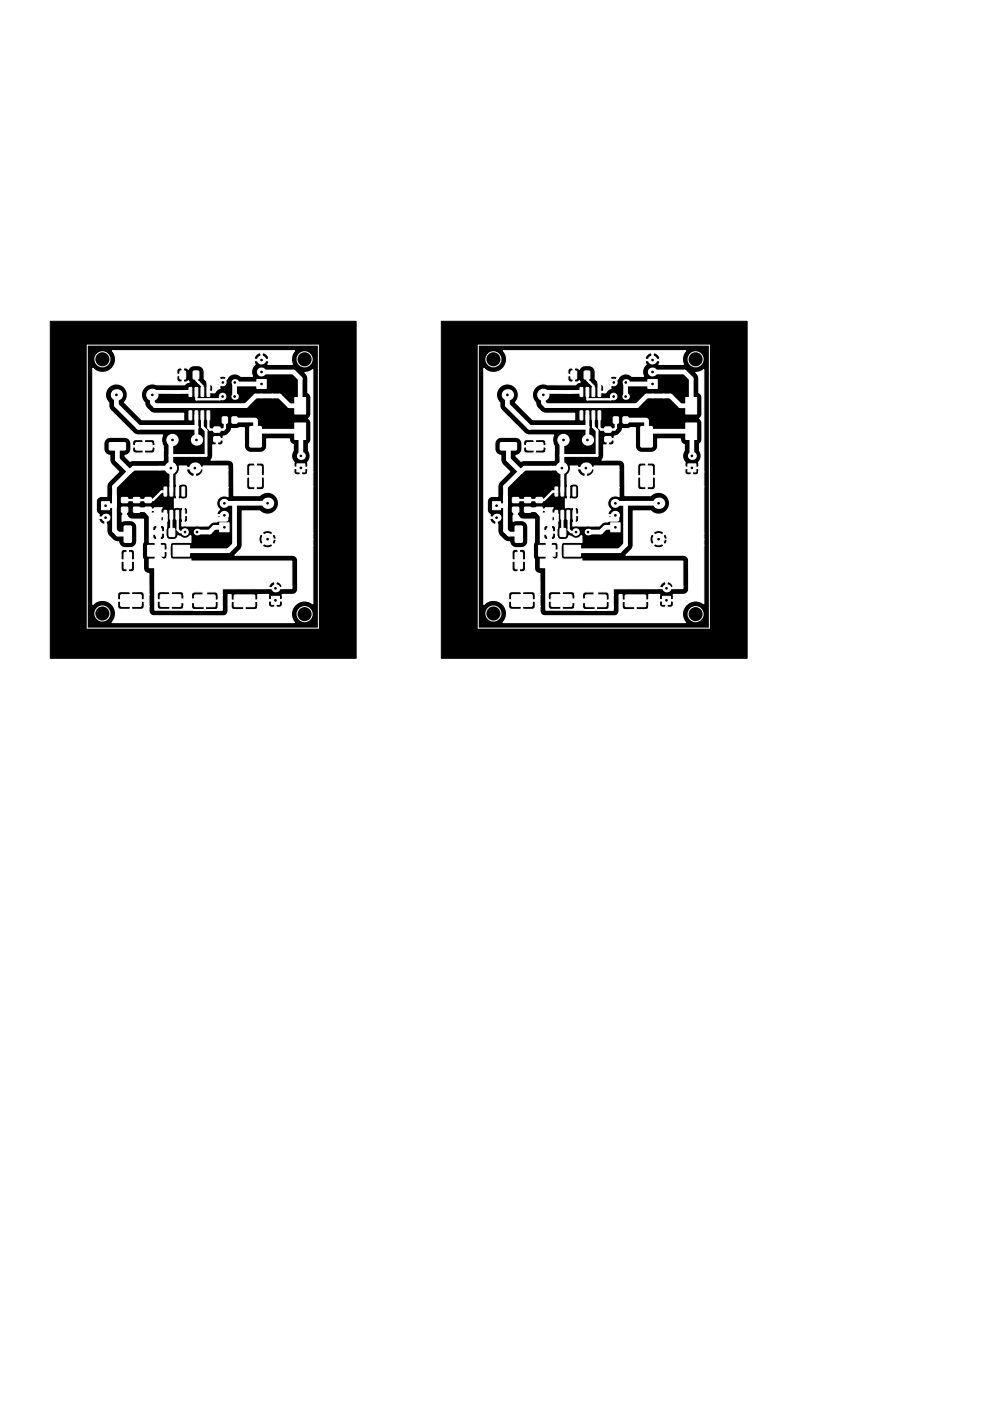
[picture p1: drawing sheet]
<svg xmlns="http://www.w3.org/2000/svg" width="210mm" height="297mm" viewBox="0 0 210 297" stroke-linecap="round" stroke-linejoin="round" font-family="sans-serif">
<path d="M10.7 68.1h64.8v71.5h-64.8z" fill="#000" stroke="#000" stroke-width=".21"/>
<g fill="none" stroke="#fff" stroke-width=".21">
<path d="M18.5 73.2h49v60h-49z"/>
<circle cx="21.7" cy="76.2" r="1.6"/>
<circle cx="64.6" cy="76.2" r="1.6"/>
<circle cx="21.7" cy="130.1" r="1.6"/>
<circle cx="64.6" cy="130.2" r="1.6"/>
</g>
<g fill="#fff" stroke="#fff" stroke-width=".21">
<path d="M33.1 112.1h1.1v1.6h-1.1z"/>
<path d="M35.9 112.1h1.1v1.6h-1.1z"/>
</g>
<circle cx="58.4" cy="124.7" r=".85" fill="#fff"/>
<g fill="#fff" stroke="#fff" stroke-width=".21">
<path d="M57.6 126.4h1.7v1.7h-1.7z"/>
<path d="M21.5 106.4h1.7v1.7h-1.7z"/>
</g>
<circle cx="22.4" cy="109.8" r=".85" fill="#fff"/>
<circle cx="56.7" cy="114.3" r="1.2" fill="#fff" stroke="#fff" stroke-width=".21"/>
<circle cx="56.7" cy="106.7" r="1.2" fill="#fff"/>
<g fill="#fff" stroke="#fff" stroke-width=".21">
<path d="M30.8 107.6h1.2v1h-1.2z"/>
<path d="M30.8 105.5h1.2v1h-1.2z"/>
<path d="M25.8 105.5h1.2l.1 1h-1.3z"/>
<path d="M25.8 107.6h1.2l.1 1h-1.3z"/>
<path d="M38.6 108.2l.6 .1v1.7l-.2 .1-.4-.1z"/>
<path d="M37.3 108.2l.6 .1v1.7l-.1 .1-.5-.1z"/>
<path d="M36.1 108.2l.5 .1v1.7l-.1 .1-.5-.1z"/>
<path d="M34.8 108.2l.6 .1v1.7l-.2 .1-.4-.1z"/>
<path d="M34.8 103.3l.6 .1v1.7l-.2 .1-.4-.1z"/>
<path d="M36.1 103.3l.5 .1v1.7l-.1 .1-.5-.1z"/>
<path d="M37.3 103.3l.6 .1v1.7l-.1 .1-.5-.1z"/>
<path d="M38.6 103.3l.6 .1v1.7l-.2 .1-.4-.1z"/>
<path d="M28.3 105.5h1.3v1h-1.2z"/>
<path d="M28.3 107.6h1.3v1h-1.2z"/>
<path d="M25.6 126.1h4.2l.2 .2-.1 2.1-.2 .2-4-.1-.1-.2z"/>
<path d="M34 126.1h4.2l.2 .2-.1 2.1-.2 .2-4-.1-.1-.2z"/>
<path d="M41.3 126.2h4.2l.1 .2v2.1l-.2 .1h-4l-.2-.2z"/>
<path d="M49.7 126.2h4.2l.1 .2v2.1l-.2 .1h-4l-.2-.2z"/>
<circle cx="39.2" cy="112.8" r=".7"/>
</g>
<circle cx="41.8" cy="112.8" r=".7" fill="#fff"/>
<g fill="#fff" stroke="#fff" stroke-width=".21">
<path d="M46.6 110.8h2v2h-2z"/>
<path d="M26.4 111.6l1.3-.1 .2 .2v3l-.2 .3h-1.2l-.2-.2z"/>
<path d="M26.4 117.2l1.3-.1 .2 .2v3l-.2 .3h-1.2l-.2-.2z"/>
<path d="M36.7 115.6h3.5v2.3h-3.5z"/>
<path d="M31.3 115.6h3.5v2.3h-3.5z"/>
<circle cx="36.2" cy="99.2" r="1.2"/>
</g>
<path d="M47.5 109.3h.1M47.5 106.7h.1" fill="none" stroke="#fff" stroke-width="1.9"/>
<circle cx="41.3" cy="99.2" r="1.2" fill="#fff"/>
<g fill="#fff" stroke="#fff" stroke-width=".21">
<path d="M53 90.5l2.2-.1 .2 .1v4l-.1 .3h-2.1l-.2-.1z"/>
<path d="M53 98.9l2.2-.1 .2 .1v4l-.1 .3h-2.1l-.2-.1z"/>
<path d="M38.2 78.7h1.1v1.6h-1.1z"/>
<path d="M41 78.7h1.1v1.6h-1.1z"/>
<path d="M23.2 93.9l3.3-.1 .1 .3v1.2l-.2 .1h-3.1l-.2-.2z"/>
<path d="M28.8 93.9l3.3-.1 .1 .3v1.2l-.2 .1h-3.1l-.2-.2z"/>
<path d="M62.5 89.7h2.3v3.5h-2.3z"/>
<path d="M62.5 84.3h2.3v3.5h-2.3z"/>
<path d="M62.9 98.3h1.7v1.7h-1.7z"/>
</g>
<circle cx="63.8" cy="96.7" r=".85" fill="#fff"/>
<circle cx="32.3" cy="83.7" r="1.2" fill="#fff" stroke="#fff" stroke-width=".21"/>
<circle cx="24.7" cy="83.7" r="1.2" fill="#fff"/>
<g fill="#fff" stroke="#fff" stroke-width=".21">
<path d="M54.5 80.5h2v1.9h-2z"/>
<circle cx="47.2" cy="81.1" r=".7"/>
</g>
<path d="M55.4 78.9h.1M55.4 76.3h.1" fill="none" stroke="#fff" stroke-width="1.9"/>
<g fill="#fff">
<circle cx="49.8" cy="81.1" r=".7"/>
<circle cx="49.7" cy="84.1" r=".7"/>
</g>
<g fill="#fff" stroke="#fff" stroke-width=".21">
<path d="M49.2 88.4l1 .1v1.2h-1z"/>
<path d="M47.2 88.4l1 .1v1.2h-1z"/>
<path d="M45.4 90.6h1.2v1h-1.2z"/>
<path d="M45.4 92.6h1.2v1l-1.2 .1z"/>
<circle cx="47.2" cy="84.1" r=".7"/>
<circle cx="36.6" cy="93.3" r="1.2"/>
</g>
<circle cx="41.7" cy="93.3" r="1.2" fill="#fff"/>
<g fill="#fff" stroke="#fff" stroke-width=".21">
<path d="M40.1 82.2l.6 .1v1.7l-.2 .1-.4-.1z"/>
<path d="M41.4 82.2l.5 .1v1.7l-.1 .1-.5-.1z"/>
<path d="M42.7 82.2l.5 .1v1.7l-.1 .1-.5-.1z"/>
<path d="M43.9 82.2l.6 .1v1.7l-.1 .1-.5-.1z"/>
<path d="M43.9 87.1l.6 .1v1.7l-.1 .1-.5-.1z"/>
<path d="M42.7 87.1l.5 .1v1.7l-.1 .1-.5-.1z"/>
<path d="M41.4 87.1l.5 .1v1.7l-.1 .1-.5-.1z"/>
<path d="M40.1 87.1l.6 .1v1.7l-.2 .1-.4-.1z"/>
<path d="M116 112.1h1.1v1.6h-1.1z"/>
<path d="M118.8 112.1h1.1v1.6h-1.1z"/>
</g>
<g fill="none" stroke="#fff" stroke-width=".25">
<path d="M28.3 99.3l-.2 .2M32.3 85.4l.2 .2M32.9 83.1l-.6 .6M33.9 99.2v.1M36.2 93.3h.1M40 83.1h.4M41.6 88.1h.1M41.6 93.3h.1M41.7 84.7h-.1M44.2 88.1h.1M44.2 82.1v1M44.2 81.1h.1"/>
<path d="M47.7 90.7h.1M49.7 81.1l.4 .3M54.1 89.1l.1 .1M55.4 91.4l-1.2 1.2-.3-.3M63.7 91.4l.1 .2M21.5 115.2v2l.3 .3M26.4 106h.1M29 108.1h.1M29.4 106l-.1 .1M31.4 108.1v.5M33.6 112.9h.1M33.7 111l-.1 .1"/>
<path d="M36.2 101.6l.1 .1M36.3 112.8l.1 .1M36.4 104.2h-.1M37.6 109.2h.1M38.9 109.1v.1M42 112.6l-.2 .2M49.5 106.4l.2 .3M49.7 106.7h.1M56.7 114.3h1.7l2.5 2.5M27.6 127.2l.2 .1v3.1l.1 .2h23.9l.1-3.3 9-.1M36.2 127.3v.1M40.1 127.2l-.2 .2"/>
</g>
<g fill="none" stroke="#fff" stroke-width="1">
<path d="M55.5 78.9h6.7l1.5 1.4v5.7h-2.4l-2-2.1h-5.1l-2 2.1h-19.3l-.4-.4M24.7 83.7v2.2l4.7 4.7h12.2M24.9 94.6v2.8l2.6 2.6M27.5 100l-3.2 3.2v9.3l.7 .7h2.1M28.1 99.5l-.6 .5M28.3 99.3h5.6M32.3 83.7v1.7M36.2 93.3v5.9h-2.3M44.2 81.1h3M49.7 89.1h4.4M49.7 81.1v3M50.1 81.4h5.4"/>
<path d="M54.2 89.2v3.4M55.4 91.4h8.3M63.8 91.6v5.1M22.4 107.2h1.9M26.4 108.1v.9M29 108.1h2.4M31.4 108.6l.5 .6h3.2v1.2l-.7 .6h-.7M33.6 112.9v5.3l6.5 6.4v2.6M33.6 111.1v1.8h-1.5M42.4 110.1h5.6M47.6 111.8h-2.1l-1 1h-2.7M49.7 106.7v8.8l-1.3 1.3h-10.5"/>
<path d="M56.7 106.7h-9.1M54.3 122.6h-10.9v4.8h-7.2"/>
</g>
<path d="M41.7 79.5v1.1l1.2 1.3v1.2M41.6 83.1v1.6M42.1 81h.1M44.2 88.1v2.6l.3 .4h2.9l.3-.4M47.2 84.1l-.6 .6h-4.9M47.7 89.1v1.6M54.2 90.4v2.2M26.4 106h2.6M35.1 104.2h-.8l-1.8 1.8h-3.1M36.3 109.2v3.6M37.7 109.2v3.1l.5 .5h1M38.5 102.1l-.9 1v3l1.3 1.3v3.7h3.1l.8-.9h2.4l.2-.1" fill="none" stroke="#fff" stroke-width=".5"/>
<path d="M32.9 83.1h7.1M36.2 99.2l.1 2.3M41.6 88.1v5.1M44.2 81.1v1M36.3 101.7v2.5" fill="none" stroke="#fff" stroke-width=".8"/>
<path d="M42.9 88.1v2.4l.8 .8v5.3h-7.5" fill="none" stroke="#fff" stroke-width=".6"/>
<g fill="#fff" stroke="#fff" stroke-width=".25">
<path d="M38 98.8h1.5l.1 .3h3.4l.1-.3h5.2v.9h-5.2l-.1-.3h-3.4a1.34 1.34 0 0 0 1.6 1.5v-1.5h.2v1.5a1.46 1.46 0 0 0 1.7-1.2h5.2v3.7h-8.5a.99 .99 0 0 0-1.5-.7l-.4-.1-.2 .2v2.9l.2 .1 .4-.1a.96 .96 0 0 0 1.5-.7v-1.6h8.5v1.9a1.61 1.61 0 0 0-2.1 .5 1.61 1.61 0 0 0 .4 2.2l-.2 .2h-6.6a.51 .51 0 0 0-.2-.5 .51 .51 0 0 0-.6 0v1.3h.6l.2-.1v-.7h6.6a.78 .78 0 0 0-.3 .9h1.6v.3h-1.6l-.1 .2 .2 .5h-6.4v-.7l-.2-.1h-.6v1.3a.51 .51 0 0 0 .6 0 .51 .51 0 0 0 .2-.5h6.4l.1 .2-.3 .4a1.46 1.46 0 0 0-1.4 .3l-.5 .5h-5.5v-.7l.1-.2v-2.9l-.1-.1-1.6 .1v-2l.3 .1 .2-.1-.1-5 .6-.9z"/>
<path d="M28.8 107.9h3.8l.1-.2h1.7l-.3 .4v.8l.2 .1h.9v.3h-.9l-.2 .1 .1 1 .2 .3 .4 .1 .1-.2v-1.3h.3l.1 2.5-.1 .2h-.3a.68 .68 0 0 0-.4-.6 .68 .68 0 0 0-.7 .1l-.4-.1a.73 .73 0 0 0-1 .6v.6l.1 .2h1v-1.3h.3v1.3h.9l.2-.2v-.6h.3v1.8h-.3v-.6l-.2-.2h-2.2l-.1 .2v.7a.68 .68 0 0 0 1.1 .3v-1.2h.3v1.2l.1 .2a.73 .73 0 0 0 1-.6h.3l.5 .5 1.1 .1 .6-.3 .3-.5 .5 .1a1.4 1.4 0 0 0 2.1-.1h.2v1.4h-3.8a.64 .64 0 0 0-.6 .6h-.7l-.1-.3-.4-.3h-1.6l-.1 .1v1.5h2.1l.1-.1v-.9h.7v2.3h-.7v-.8l-.1-.2h-2.1v1.5l.1 .2h1.5a.64 .64 0 0 0 .6-.7h.7l.1 .4 .4 .2h3.9l.1 .5h21.3v5.4h-2.1l-.3-.7a1.02 1.02 0 0 0-1.2-.3 1 1 0 0 0-1.2 1.2h1.2v-1.2h.2v1.2h1.2l.1-.2h2.1v.4h-14.7l-.1 1.3h-.8l-.1-.3-.4-.3h-2.1l-.4 .2-.2-.2h-1.9a.63 .63 0 0 0-.6 .6h-1.6l-.2-.5-.4-.2h-2l-.1 .2-.4-.2h-1.9a.64 .64 0 0 0-.7 .7v.9l.2 .2h2.5v-1.6h.3v1.6h2.5l.2-.2v-.9h1.6v1l.2 .2h2.5v-1.6h.3v1.6h2.5l.2-.2v-1h.8v2.5h-.8v-.9l-.2-.2h-5.3l-.2 .2v.9h-1.6v-1l-.2-.2h-5.3l-.2 .2v1a.64 .64 0 0 0 .7 .6h1.9l.1-.2v-1.6h.3v1.6l.1 .2h2.1l.3-.2 .2-.4h1.6a.64 .64 0 0 0 .6 .7h1.9l.2-.2v-1.6h.3v1.6l.1 .2h2.1l.3-.2 .2-.5h.8v.8h-14.3v-9l-1.1-.1v-1.7h1.1l.1-.2v-3.3l-.1-.1h-1.1v-5.7h.5a.65 .65 0 0 0 .4-1.1h-3.8z"/>
<path d="M19.7 78.1a2.8 2.8 0 0 0 3.9 .2 2.8 2.8 0 0 0 .2-3.9h38.6l-.5 1-.1 .6h-4.8l-.4-.8a1.12 1.12 0 0 0-1.3-.3 1.12 1.12 0 0 0-1.3 1.3h1.3v-1.3h.3v1.3h1.3l.1-.2h4.8l.2 1.2h-5.2l.2-.5-.1-.2h-2.9l-.1 .2 .2 .5a2.21 2.21 0 0 0-.6 2.6h-2.4l-.2-.1a1.83 1.83 0 0 0-2.7 .5l-.9-.5-.7 .2-.1 .3 .7 .7 .8-.7h.2l-.8 .9h-.3l-.8-.8-.2 .1-.2 .6 .2 .8h.2l.8-.7h.3l-.9 .9 .2 .3-.7 .3-.4 .7-1.3-.1v-.2h.7l.1-.2v-.8l-.4-.5h-.2l-.2 .2-.2-.6-.8-.8v-1.4a1.56 1.56 0 0 0-2.1-1.4l-.8 .2-.5 .6a.69 .69 0 0 0-1-.1l-.4-.2a.73 .73 0 0 0-1 .6v.6l.2 .2h.9v-1.2h.3v1.4h-1.2l-.2 .2v.7a.68 .68 0 0 0 1.1 .4v-1.3h.3v1.3l.1 .1h.5l.4-.3 .2 .3-.6 .2-.3 .4h-6a2.38 2.38 0 0 0-2.9 .9 2.38 2.38 0 0 0 .4 3 2.7 2.7 0 0 0 2.3 2.1h5.9v1.4h-8.8l-3.7-3.7 .1-.1a2.34 2.34 0 0 0-.3-3.2 2.34 2.34 0 0 0-3.2 .1 2.34 2.34 0 0 0 .1 3.3 1.91 1.91 0 0 0 .5 1.7l4.6 4.7 .6 .3 .6 .1h5.1l-.3 .9 .1 .7h-1.4a.64 .64 0 0 0-.7-.6h-1.4l-.2 .2-.4-.2h-1.6l-.3 .2-.2 .4v.5l.2 .2h2.1v-1.1h.2v1.1h2.1l.2-.2v-.5h1.4l.3 .7v.9h-1.7v-.5l-.2-.1h-4.4l-.2 .1 .1 .8 .4 .4h1.6l.2-.2v-1.1h.2v1.1l.2 .2h1.4a.64 .64 0 0 0 .7-.7h1.7v2.2h-6.4l-.6 .2-1.1-1.1v-.2l.7-.2 .3-.4a2.58 2.58 0 0 0 .3-1.8 1.38 1.38 0 0 0-1.4-1.4h-3.3l-.9 .6a2.58 2.58 0 0 0-.2 1.9 1.37 1.37 0 0 0 1.3 1.3v1.2l.2 .6 1.7 1.7-2.4 2.6-.2 2.6-1.5 .1-.6 .6-.1 2.4 .2 .4 .5 .4-.2 .3 .2 .2h1.4v.3h-1.4a1 1 0 0 0 1.2 1.2v-1.2h.2l.3 3.2 1.3 1.5 1 .3a1.57 1.57 0 0 0 1.4 1.2 2.58 2.58 0 0 0 1.9-.2l.6-.9v-3.3a1.38 1.38 0 0 0-1.4-1.3l-1.7 .1v-1.2l.4-.2v-1.2l.3 .1-.1 1.1 .5 .2 .6 .7 2.8 .1v4.8l-.2 .5v1.7h-1.7l-.1-.4-.4-.2-1 .1-.2-.1h-.5a.64 .64 0 0 0-.6 .6v1.5l.1 .1h1.2v-2.1h.2v2.1h1.2l.1-.1v-1.5h1.7v1l.2 .5v2h-1.9v-1.5l-.1-.1h-2.6l-.1 .1v1.5l.1 .5 .5 .1h.5l.2-.1v-2.1h.2v2.1l.2 .1h.5a.64 .64 0 0 0 .6-.6l1.9 .1a1.13 1.13 0 0 0 1.2 .9v4.5h-1a.64 .64 0 0 0-.6-.7h-2l-.1 .2-.4-.2-2.2 .1-.4 .4v1.1l.2 .2h2.5v-1.6h.3v1.6h2.5l.2-.2v-.9h1v2.5h-1v-1l-.2-.2h-5.3l-.2 .2v1a.64 .64 0 0 0 .7 .6h1.9l.1-.2v-1.6h.3v1.6l.1 .2h2.1l.3-.2 .2-.4h1l.1 1.3 .4 .5 .4 .2h14.7a1.13 1.13 0 0 0 1.2-1.1v-3.4h.6v1l.2 .2h5.3l.2-.2v-1l2.2-.1v1l.2 .2h2.6l.2-.2v-1h2.1a1.13 1.13 0 0 0 1.1-1.1v-6.1l-.2-.6-.3-.3-.6-.2h-12.2l1.3-1.3 .2-.6 .1-7.5h3.7a2.33 2.33 0 0 0 3.3 .1 2.33 2.33 0 0 0 0-3.4 2.33 2.33 0 0 0-3.3 .1h-5.5v-6.4l-.2-.7-.7-.4-4-.1 .4-.7v-2.5h.6l.2-.1v-1.2h1.3l.1-.2v-.3a1.98 1.98 0 0 0 1.8-1.6l2.7-.2v3h-4.5l-.1-.4h-1.1v.9l.2 .1 .7-.1 .3-.5h4.5l.1 1.4 .5 .6 .8 .2h2a1.38 1.38 0 0 0 1.4-1.4v-1.4h4.8a1.14 1.14 0 0 0 .8 1.2v1.2l-.2 .2a2.17 2.17 0 0 0 .4 2.4l-.1 .7h-6.2a.64 .64 0 0 0-.7-.6h-.9l-.2 .1-.4-.1-1.3 .1-.3 .4v2l.2 .2h1.6v-2.6h.2v2.6h1.6l.2-.2v-1.9h6.2l.2 .3h2.6l.2-.2-.1-.8a2.13 2.13 0 0 0 .2-2.6v-1.4l.3-.3 .2-.6v-3.7l-.5-.8 .5-.7v-3.7l-.2-.7-.4-.3v-2.9a1.64 1.64 0 0 0-.7-1.4l.8-.1 .9-.5v21.6h-1v-.5l-.2-.2h-2.6l-.2 .2v.5l.1 .4 .3 .2 .8 .1 .2-.2v-1.2h.2v1.2l.2 .2h.5a.64 .64 0 0 0 .7-.7h1v3.2h-10.2v-1.9l-.2-.2h-3.4l-.2 .2v1.9a.64 .64 0 0 0 .6 .6h1l.2-.1v-2.6h.2v2.6l.2 .1h1.2l.3-.2 .1-.4h10.2v9.8h-8.5a1.35 1.35 0 0 0-2.2 0l1.1 1.1 1.1-1.1h8.5v1.4h-7.7l-.1-.7-.2-.4-.3-.1-1.1 1.1h-.3l-1.1-1.1a1.35 1.35 0 0 0 0 2.2l1.1-1.1h.3l1.1 1.1 .3-.1 .3-.9h7.7v1.2h-8.5l-1.1-1.1-1.1 1.1a1.35 1.35 0 0 0 2.2 0h8.5v12.4a2.77 2.77 0 0 0-3.6 .1h-2.8v-.5l-.2-.2h-2.6l-.2 .2v.5l.3 .5h-2.5v-.9l-.2-.2h-5.3l-.2 .2v1.1l.4 .4 2.1 .1 .2-.2v-1.6h.3v1.6l.1 .2h1.9a.64 .64 0 0 0 .7-.7l3.4 .2 .2-.2v-1.2h.2v1.2l.2 .2h.6a.64 .64 0 0 0 .6-.7h2.8l-.3 .3a2.81 2.81 0 0 0 0 3.6h-38.7l.2-.1a2.8 2.8 0 0 0-.3-3.9 2.8 2.8 0 0 0-3.9 .2z"/>
</g>
<g fill="#000" stroke="#000" stroke-width=".21">
<path d="M93.6 68.1h64.8v71.5h-64.8z"/>
<circle cx="55.5" cy="76.3" r=".17"/>
<circle cx="55.5" cy="78.9" r=".17"/>
<circle cx="24.7" cy="83.7" r=".18"/>
<circle cx="32.3" cy="83.7" r=".18"/>
<circle cx="36.2" cy="99.2" r=".18"/>
<circle cx="36.6" cy="93.3" r=".17"/>
<circle cx="41.3" cy="99.2" r=".18"/>
<circle cx="41.7" cy="93.3" r=".17"/>
<circle cx="47.2" cy="84.1" r=".18"/>
<circle cx="47.2" cy="81.1" r=".17"/>
<circle cx="49.7" cy="84.1" r=".18"/>
<circle cx="49.8" cy="81.1" r=".17"/>
<circle cx="55.5" cy="81.4" r=".17"/>
<circle cx="63.8" cy="99.2" r=".18"/>
<circle cx="63.8" cy="96.7" r=".18"/>
<circle cx="22.4" cy="109.8" r=".17"/>
<circle cx="22.4" cy="107.2" r=".17"/>
<circle cx="39.2" cy="112.8" r=".17"/>
<circle cx="41.8" cy="112.8" r=".17"/>
<circle cx="47.6" cy="109.3" r=".17"/>
<circle cx="47.6" cy="106.7" r=".17"/>
<circle cx="47.6" cy="111.8" r=".17"/>
<circle cx="56.7" cy="106.7" r=".17"/>
<circle cx="56.7" cy="114.3" r=".17"/>
<circle cx="58.4" cy="124.7" r=".17"/>
<circle cx="58.4" cy="127.3" r=".17"/>
</g>
<g fill="none" stroke="#fff" stroke-width=".21">
<path d="M101.4 73.2h49v60h-49z"/>
<circle cx="104.6" cy="76.2" r="1.6"/>
<circle cx="147.5" cy="76.2" r="1.6"/>
<circle cx="104.6" cy="130.1" r="1.6"/>
<circle cx="147.5" cy="130.2" r="1.6"/>
</g>
<circle cx="141.3" cy="124.7" r=".85" fill="#fff"/>
<g fill="#fff" stroke="#fff" stroke-width=".21">
<path d="M140.5 126.4h1.7v1.7h-1.7z"/>
<path d="M104.4 106.4h1.7v1.7h-1.7z"/>
</g>
<circle cx="105.3" cy="109.8" r=".85" fill="#fff"/>
<circle cx="139.6" cy="114.3" r="1.2" fill="#fff" stroke="#fff" stroke-width=".21"/>
<circle cx="139.6" cy="106.7" r="1.2" fill="#fff"/>
<g fill="#fff" stroke="#fff" stroke-width=".21">
<path d="M113.7 107.6h1.2v1h-1.2z"/>
<path d="M113.7 105.5h1.2v1h-1.2z"/>
<path d="M108.7 105.5h1.2l.1 1h-1.3z"/>
<path d="M108.7 107.6h1.2l.1 1h-1.3z"/>
<path d="M121.5 108.2l.6 .1v1.7l-.2 .1-.4-.1z"/>
<path d="M120.2 108.2l.6 .1v1.7l-.1 .1-.5-.1z"/>
<path d="M119 108.2l.5 .1v1.7l-.1 .1-.5-.1z"/>
<path d="M117.7 108.2l.6 .1v1.7l-.2 .1-.4-.1z"/>
<path d="M117.7 103.3l.6 .1v1.7l-.2 .1-.4-.1z"/>
<path d="M119 103.3l.5 .1v1.7l-.1 .1-.5-.1z"/>
<path d="M120.2 103.3l.6 .1v1.7l-.1 .1-.5-.1z"/>
<path d="M121.5 103.3l.6 .1v1.7l-.2 .1-.4-.1z"/>
<path d="M111.2 105.5h1.3v1h-1.2z"/>
<path d="M111.2 107.6h1.3v1h-1.2z"/>
<path d="M108.5 126.1h4.2l.2 .2-.1 2.1-.2 .2-4-.1-.1-.2z"/>
<path d="M116.9 126.1h4.2l.2 .2-.1 2.1-.2 .2-4-.1-.1-.2z"/>
<path d="M124.2 126.2h4.2l.1 .2v2.1l-.2 .1h-4l-.2-.2z"/>
<path d="M132.6 126.2h4.2l.1 .2v2.1l-.2 .1h-4l-.2-.2z"/>
<circle cx="122.1" cy="112.8" r=".7"/>
</g>
<circle cx="124.7" cy="112.8" r=".7" fill="#fff"/>
<g fill="#fff" stroke="#fff" stroke-width=".21">
<path d="M129.5 110.8h2v2h-2z"/>
<path d="M109.3 111.6l1.3-.1 .2 .2v3l-.2 .3h-1.2l-.2-.2z"/>
<path d="M109.3 117.2l1.3-.1 .2 .2v3l-.2 .3h-1.2l-.2-.2z"/>
<path d="M119.6 115.6h3.5v2.3h-3.5z"/>
<path d="M114.2 115.6h3.5v2.3h-3.5z"/>
<circle cx="119.1" cy="99.2" r="1.2"/>
</g>
<path d="M130.4 109.3h.1M130.4 106.7h.1" fill="none" stroke="#fff" stroke-width="1.9"/>
<circle cx="124.2" cy="99.2" r="1.2" fill="#fff"/>
<g fill="#fff" stroke="#fff" stroke-width=".21">
<path d="M135.9 90.5l2.2-.1 .2 .1v4l-.1 .3h-2.1l-.2-.1z"/>
<path d="M135.9 98.9l2.2-.1 .2 .1v4l-.1 .3h-2.1l-.2-.1z"/>
<path d="M121.1 78.7h1.1v1.6h-1.1z"/>
<path d="M123.9 78.7h1.1v1.6h-1.1z"/>
<path d="M106.1 93.9l3.3-.1 .1 .3v1.2l-.2 .1h-3.1l-.2-.2z"/>
<path d="M111.7 93.9l3.3-.1 .1 .3v1.2l-.2 .1h-3.1l-.2-.2z"/>
<path d="M145.4 89.7h2.3v3.5h-2.3z"/>
<path d="M145.4 84.3h2.3v3.5h-2.3z"/>
<path d="M145.8 98.3h1.7v1.7h-1.7z"/>
</g>
<circle cx="146.7" cy="96.7" r=".85" fill="#fff"/>
<circle cx="115.2" cy="83.7" r="1.2" fill="#fff" stroke="#fff" stroke-width=".21"/>
<circle cx="107.6" cy="83.7" r="1.2" fill="#fff"/>
<g fill="#fff" stroke="#fff" stroke-width=".21">
<path d="M137.4 80.5h2v1.9h-2z"/>
<circle cx="130.1" cy="81.1" r=".7"/>
</g>
<path d="M138.3 78.9h.1M138.3 76.3h.1" fill="none" stroke="#fff" stroke-width="1.9"/>
<g fill="#fff">
<circle cx="132.7" cy="81.1" r=".7"/>
<circle cx="132.6" cy="84.1" r=".7"/>
</g>
<g fill="#fff" stroke="#fff" stroke-width=".21">
<path d="M132.1 88.4l1 .1v1.2h-1z"/>
<path d="M130.1 88.4l1 .1v1.2h-1z"/>
<path d="M128.3 90.6h1.2v1h-1.2z"/>
<path d="M128.3 92.6h1.2v1l-1.2 .1z"/>
<circle cx="130.1" cy="84.1" r=".7"/>
<circle cx="119.5" cy="93.3" r="1.2"/>
</g>
<circle cx="124.6" cy="93.3" r="1.2" fill="#fff"/>
<g fill="#fff" stroke="#fff" stroke-width=".21">
<path d="M123 82.2l.6 .1v1.7l-.2 .1-.4-.1z"/>
<path d="M124.3 82.2l.5 .1v1.7l-.1 .1-.5-.1z"/>
<path d="M125.6 82.2l.5 .1v1.7l-.1 .1-.5-.1z"/>
<path d="M126.8 82.2l.6 .1v1.7l-.1 .1-.5-.1z"/>
<path d="M126.8 87.1l.6 .1v1.7l-.1 .1-.5-.1z"/>
<path d="M125.6 87.1l.5 .1v1.7l-.1 .1-.5-.1z"/>
<path d="M124.3 87.1l.5 .1v1.7l-.1 .1-.5-.1z"/>
<path d="M123 87.1l.6 .1v1.7l-.2 .1-.4-.1z"/>
</g>
<g fill="none" stroke="#fff" stroke-width=".25">
<path d="M111.2 99.3l-.2 .2M115.2 85.4l.2 .2M115.8 83.1l-.6 .6M116.8 99.2v.1M119.1 93.3h.1M122.9 83.1h.4M124.5 88.1h.1M124.5 93.3h.1M124.6 84.7h-.1M127.1 88.1h.1M127.1 82.1v1M127.1 81.1h.1"/>
<path d="M130.6 90.7h.1M132.6 81.1l.4 .3M137 89.1l.1 .1M138.3 91.4l-1.2 1.2-.3-.3M146.6 91.4l.1 .2M104.4 115.2v2l.3 .3M109.3 106h.1M111.9 108.1h.1M112.3 106l-.1 .1M114.3 108.1v.5M116.5 112.9h.1M116.6 111l-.1 .1"/>
<path d="M119.1 101.6l.1 .1M119.2 112.8l.1 .1M119.3 104.2h-.1M120.5 109.2h.1M121.8 109.1v.1M124.9 112.6l-.2 .2M132.4 106.4l.2 .3M132.6 106.7h.1M139.6 114.3h1.7l2.5 2.5M110.5 127.2l.2 .1v3.1l.1 .2h23.9l.1-3.3 9-.1M119.1 127.3v.1M123 127.2l-.2 .2"/>
</g>
<g fill="none" stroke="#fff" stroke-width="1">
<path d="M138.4 78.9h6.7l1.5 1.4v5.7h-2.4l-2-2.1h-5.1l-2 2.1h-19.3l-.4-.4M107.6 83.7v2.2l4.7 4.7h12.2M107.8 94.6v2.8l2.6 2.6M110.4 100l-3.2 3.2v9.3l.7 .7h2.1M111 99.5l-.6 .5M111.2 99.3h5.6M115.2 83.7v1.7M119.1 93.3v5.9h-2.3M127.1 81.1h3M132.6 89.1h4.4M132.6 81.1v3M133 81.4h5.4"/>
<path d="M137.1 89.2v3.4M138.3 91.4h8.3M146.7 91.6v5.1M105.3 107.2h1.9M109.3 108.1v.9M111.9 108.1h2.4M114.3 108.6l.5 .6h3.2v1.2l-.7 .6h-.7M116.5 112.9v5.3l6.5 6.4v2.6M116.5 111.1v1.8h-1.5M125.3 110.1h5.6M130.5 111.8h-2.1l-1 1h-2.7M132.6 106.7v8.8l-1.3 1.3h-10.5"/>
<path d="M139.6 106.7h-9.1M137.2 122.6h-10.9v4.8h-7.2"/>
</g>
<path d="M124.6 79.5v1.1l1.2 1.3v1.2M124.5 83.1v1.6M127.1 88.1v2.6l.4 .4h2.8l.3-.4M130.1 84.1l-.6 .6h-4.9M130.6 89.1v1.6M137.1 90.4v2.2M109.3 106h2.6M118 104.2h-.8l-1.8 1.8h-3.1M119.2 109.2v3.6M120.6 109.2v3.1l.5 .5h1M121.4 102.1l-.9 1v3l1.3 1.3v3.7h3.1l.8-.9h2.4l.2-.1" fill="none" stroke="#fff" stroke-width=".5"/>
<path d="M115.8 83.1h7.1M119.1 99.2l.1 2.3M124.5 88.1v5.1M127.1 81.1v1M119.2 101.7v2.5" fill="none" stroke="#fff" stroke-width=".8"/>
<path d="M125.8 88.1v2.4l.8 .8v5.3h-7.5" fill="none" stroke="#fff" stroke-width=".6"/>
<g fill="#fff" stroke="#fff" stroke-width=".25">
<path d="M120.9 98.8h1.5l.1 .3h3.4l.1-.3h5.2v.9h-5.2l-.1-.3h-3.4a1.34 1.34 0 0 0 1.6 1.5v-1.5h.2v1.5a1.46 1.46 0 0 0 1.7-1.2h5.2v3.7h-8.5a.99 .99 0 0 0-1.5-.7l-.4-.1-.2 .2v2.9l.2 .1 .4-.1a.96 .96 0 0 0 1.5-.7v-1.6h8.5v1.9a1.61 1.61 0 0 0-2.1 .5 1.61 1.61 0 0 0 .4 2.2l-.2 .2h-6.6a.51 .51 0 0 0-.2-.5 .51 .51 0 0 0-.6 0v1.3h.6l.2-.1v-.7h6.6a.78 .78 0 0 0-.3 .9h1.6v.3h-1.6l-.1 .2 .2 .5h-6.4v-.7l-.2-.1h-.6v1.3a.51 .51 0 0 0 .6 0 .51 .51 0 0 0 .2-.5h6.4l.1 .2-.3 .4a1.46 1.46 0 0 0-1.4 .3l-.5 .5h-5.5v-.7l.1-.2v-2.9l-.1-.1-1.6 .1v-2l.3 .1 .2-.1-.1-5 .6-.9z"/>
<path d="M111.7 107.9h3.8l.1-.2h1.7l-.3 .4v.8l.2 .1h.9v.3h-.9l-.2 .1 .1 1 .2 .3 .4 .1 .1-.2v-1.3h.3l.1 2.5-.1 .2h-.3a.68 .68 0 0 0-.4-.6 .68 .68 0 0 0-.7 .1l-.4-.1a.73 .73 0 0 0-1 .6v.6l.1 .2h1v-1.3h.3v1.3h.9l.2-.2v-.6h.3v1.8h-.3v-.6l-.2-.2h-2.2l-.1 .2v.7a.68 .68 0 0 0 1.1 .3v-1.2h.3v1.2l.1 .2a.73 .73 0 0 0 1-.6h.3l.5 .5 1.1 .1 .6-.3 .3-.5 .5 .1a1.4 1.4 0 0 0 2.1-.1h.2v1.4h-3.8a.64 .64 0 0 0-.6 .6h-.7l-.1-.3-.4-.3h-1.6l-.1 .1v1.5h2.1l.1-.1v-.9h.7v2.3h-.7v-.8l-.1-.2h-2.1v1.5l.1 .2h1.5a.64 .64 0 0 0 .6-.7h.7l.1 .4 .4 .2h3.9l.1 .5h21.3v5.4h-2.1l-.3-.7a1.02 1.02 0 0 0-1.2-.3 1 1 0 0 0-1.2 1.2h1.2v-1.2h.2v1.2h1.2l.1-.2h2.1v.4h-14.7l-.1 1.3h-.8l-.1-.3-.4-.3h-2.1l-.4 .2-.2-.2h-1.9a.63 .63 0 0 0-.6 .6h-1.6l-.2-.5-.4-.2h-1.9l-.2 .2-.4-.2h-1.9a.64 .64 0 0 0-.7 .7v.9l.2 .2h2.5v-1.6h.3v1.6h2.5l.2-.2v-.9h1.6v1l.2 .2h2.5v-1.6h.3v1.6h2.5l.2-.2v-1h.8v2.5h-.8v-.9l-.2-.2h-5.3l-.2 .2v.9h-1.6v-1l-.2-.2h-5.3l-.2 .2v1a.64 .64 0 0 0 .7 .6h1.9l.1-.2v-1.6h.3v1.6l.2 .2h2l.3-.2 .2-.4h1.6a.64 .64 0 0 0 .6 .7h1.9l.2-.2v-1.6h.3v1.6l.1 .2h2.1l.3-.2 .2-.5h.8v.8h-14.3v-9l-1.1-.1v-1.7h1.1l.1-.2v-3.3l-.1-.1h-1.1v-5.7h.5a.65 .65 0 0 0 .4-1.1h-3.8z"/>
<path d="M102.6 78.1a2.8 2.8 0 0 0 3.9 .2 2.8 2.8 0 0 0 .3-3.9h38.5l-.5 1-.1 .6h-4.8l-.4-.8a1.12 1.12 0 0 0-1.3-.3 1.12 1.12 0 0 0-1.3 1.3h1.3v-1.3h.3v1.3h1.3l.1-.2h4.8l.2 1.2h-5.2l.2-.5-.1-.2h-2.9l-.1 .2 .2 .5a2.21 2.21 0 0 0-.6 2.6h-2.4l-.2-.1a1.83 1.83 0 0 0-2.7 .5l-.9-.5-.7 .2-.1 .3 .7 .7 .8-.7h.2l-.8 .9h-.3l-.8-.8-.2 .1-.2 .6 .2 .8h.2l.8-.7h.3l-.9 .9 .2 .3-.7 .3-.4 .7-1.3-.1v-.2h.7l.1-.2v-.8l-.4-.5h-.2l-.2 .2-.2-.6-.8-.8v-1.4a1.56 1.56 0 0 0-2.1-1.4l-.8 .2-.5 .6a.69 .69 0 0 0-1-.1l-.4-.2a.73 .73 0 0 0-1 .6v.6l.2 .2h.9v-1.2h.3v1.4h-1.2l-.2 .2v.7a.68 .68 0 0 0 1.1 .4v-1.3h.3v1.3l.1 .1h.5l.4-.3 .2 .3-.6 .2-.3 .4h-6a2.38 2.38 0 0 0-2.9 .9 2.38 2.38 0 0 0 .4 3 2.7 2.7 0 0 0 2.3 2.1h5.9v1.4h-8.8l-3.7-3.7 .1-.1a2.34 2.34 0 0 0-.3-3.2 2.34 2.34 0 0 0-3.2 .1 2.34 2.34 0 0 0 .1 3.3 1.91 1.91 0 0 0 .5 1.7l4.6 4.7 .6 .3 .6 .1h5.1l-.3 .9 .1 .7h-1.4a.64 .64 0 0 0-.7-.6h-1.4l-.2 .2-.4-.2h-1.6l-.3 .2-.2 .4v.5l.2 .2h2.1v-1.1h.2v1.1h2.1l.2-.2v-.5h1.4l.3 .7v.9h-1.7v-.5l-.2-.1h-4.4l-.2 .1 .1 .8 .4 .4h1.6l.2-.2v-1.1h.2v1.1l.2 .2h1.4a.64 .64 0 0 0 .7-.7h1.7v2.2h-6.4l-.6 .2-1.1-1.1v-.2l.7-.2 .3-.4a2.58 2.58 0 0 0 .3-1.8 1.38 1.38 0 0 0-1.4-1.4h-3.3l-.9 .6a2.58 2.58 0 0 0-.2 1.9 1.37 1.37 0 0 0 1.3 1.3v1.2l.2 .6 1.7 1.7-2.4 2.6-.2 2.6-1.5 .1-.6 .6-.1 2.4 .2 .4 .5 .4-.2 .3 .2 .2h1.4v.3h-1.4a1 1 0 0 0 1.2 1.2v-1.2h.2l.3 3.2 1.3 1.5 1 .3a1.57 1.57 0 0 0 1.4 1.2 2.58 2.58 0 0 0 1.9-.2l.6-.9v-3.3a1.38 1.38 0 0 0-1.4-1.3l-1.7 .1v-1.2l.4-.2v-1.2l.3 .1v1.1l.4 .2 .6 .7 2.8 .1v4.8l-.2 .5v1.7h-1.7l-.1-.4-.4-.2-1 .1-.2-.1h-.5a.64 .64 0 0 0-.6 .6v1.5l.1 .1h1.2v-2.1h.2v2.1h1.2l.1-.1v-1.5h1.7v1l.2 .5v2h-1.9v-1.5l-.1-.1h-2.6l-.1 .1v1.5l.1 .5 .5 .1h.5l.2-.1v-2.1h.2v2.1l.2 .1h.5a.64 .64 0 0 0 .6-.6l1.9 .1a1.13 1.13 0 0 0 1.2 .9v4.5h-1a.64 .64 0 0 0-.6-.7h-1.9l-.2 .2-.4-.2-2.2 .1-.4 .4v1.1l.2 .2h2.5v-1.6h.3v1.6h2.5l.2-.2v-.9h1v2.5h-1v-1l-.2-.2h-5.3l-.2 .2v1a.64 .64 0 0 0 .7 .6h1.9l.1-.2v-1.6h.3v1.6l.2 .2h2l.3-.2 .2-.4h1l.1 1.3 .4 .5 .4 .2h14.7a1.13 1.13 0 0 0 1.2-1.1v-3.4h.6v1l.2 .2h5.3l.2-.2v-1l2.2-.1v1l.2 .2h2.6l.2-.2v-1h2.1a1.13 1.13 0 0 0 1.1-1.1v-6.1l-.2-.6-.3-.3-.6-.2h-12.2l1.3-1.3 .2-.6 .1-7.5h3.7a2.33 2.33 0 0 0 3.3 .1 2.33 2.33 0 0 0 0-3.4 2.33 2.33 0 0 0-3.3 .1h-5.5v-6.4l-.2-.7-.7-.4-4-.1 .4-.7v-2.5h.6l.2-.1v-1.2h1.3l.1-.2v-.3a1.98 1.98 0 0 0 1.8-1.6l2.7-.2v3h-4.5l-.1-.4h-1.1v.9l.2 .1 .7-.1 .3-.5h4.5l.1 1.4 .5 .6 .8 .2h2a1.38 1.38 0 0 0 1.4-1.4v-1.4h4.8a1.14 1.14 0 0 0 .8 1.2v1.2l-.2 .2a2.17 2.17 0 0 0 .4 2.4l-.1 .7h-6.2a.64 .64 0 0 0-.7-.6h-.9l-.2 .1-.4-.1-1.3 .1-.3 .4v2l.2 .2h1.6v-2.6h.2v2.6h1.6l.2-.2v-1.9h6.2l.2 .3h2.6l.2-.2-.1-.8a2.13 2.13 0 0 0 .2-2.6v-1.4l.3-.3 .2-.6v-3.7l-.5-.8 .5-.7v-3.7l-.2-.7-.4-.3v-2.9a1.64 1.64 0 0 0-.7-1.4l.8-.1 .9-.5v21.6h-1v-.5l-.2-.2h-2.6l-.2 .2v.5l.1 .4 .3 .2 .8 .1 .2-.2v-1.2h.2v1.2l.2 .2h.5a.64 .64 0 0 0 .7-.7h1v3.2h-10.2v-1.9l-.2-.2h-3.4l-.2 .2v1.9a.64 .64 0 0 0 .6 .6h1l.2-.1v-2.6h.2v2.6l.2 .1h1.2l.3-.2 .1-.4h10.2v9.8h-8.5a1.35 1.35 0 0 0-2.2 0l1.1 1.1 1.1-1.1h8.5v1.4h-7.7l-.1-.7-.2-.4-.3-.1-1.1 1.1h-.3l-1.1-1.1a1.35 1.35 0 0 0 0 2.2l1.1-1.1h.3l1.1 1.1 .3-.1 .3-.9h7.7v1.2h-8.5l-1.1-1.1-1.1 1.1a1.35 1.35 0 0 0 2.2 0h8.5v12.4a2.77 2.77 0 0 0-3.6 .1h-2.8v-.5l-.2-.2h-2.6l-.2 .2v.5l.3 .5h-2.5v-.9l-.2-.2h-5.3l-.2 .2v1.1l.4 .4 2.1 .1 .2-.2v-1.6h.3v1.6l.1 .2h1.9a.64 .64 0 0 0 .7-.7l3.4 .2 .2-.2v-1.2h.2v1.2l.2 .2h.6a.64 .64 0 0 0 .6-.7h2.8l-.3 .3a2.81 2.81 0 0 0 0 3.6h-38.6l.1-.1a2.8 2.8 0 0 0-.3-3.9 2.8 2.8 0 0 0-3.9 .2z"/>
</g>
<g fill="#000" stroke="#000" stroke-width=".21">
<circle cx="138.4" cy="76.3" r=".17"/>
<circle cx="138.4" cy="78.9" r=".17"/>
<circle cx="107.6" cy="83.7" r=".18"/>
<circle cx="115.2" cy="83.7" r=".18"/>
<circle cx="119.1" cy="99.2" r=".18"/>
<circle cx="119.5" cy="93.3" r=".17"/>
<circle cx="124.2" cy="99.2" r=".18"/>
<circle cx="124.6" cy="93.3" r=".17"/>
<circle cx="130.1" cy="84.1" r=".18"/>
<circle cx="130.1" cy="81.1" r=".17"/>
<circle cx="132.6" cy="84.1" r=".18"/>
<circle cx="132.7" cy="81.1" r=".17"/>
<circle cx="138.4" cy="81.4" r=".17"/>
<circle cx="146.7" cy="99.2" r=".18"/>
<circle cx="146.7" cy="96.7" r=".18"/>
<circle cx="105.3" cy="109.8" r=".17"/>
<circle cx="105.3" cy="107.2" r=".17"/>
<circle cx="122.1" cy="112.8" r=".17"/>
<circle cx="124.7" cy="112.8" r=".17"/>
<circle cx="130.5" cy="111.8" r=".17"/>
<circle cx="130.5" cy="106.7" r=".17"/>
<circle cx="130.5" cy="109.3" r=".17"/>
<circle cx="139.6" cy="106.7" r=".17"/>
<circle cx="139.6" cy="114.3" r=".17"/>
<circle cx="141.3" cy="127.3" r=".17"/>
<circle cx="141.3" cy="124.7" r=".17"/>
</g>
</svg>
